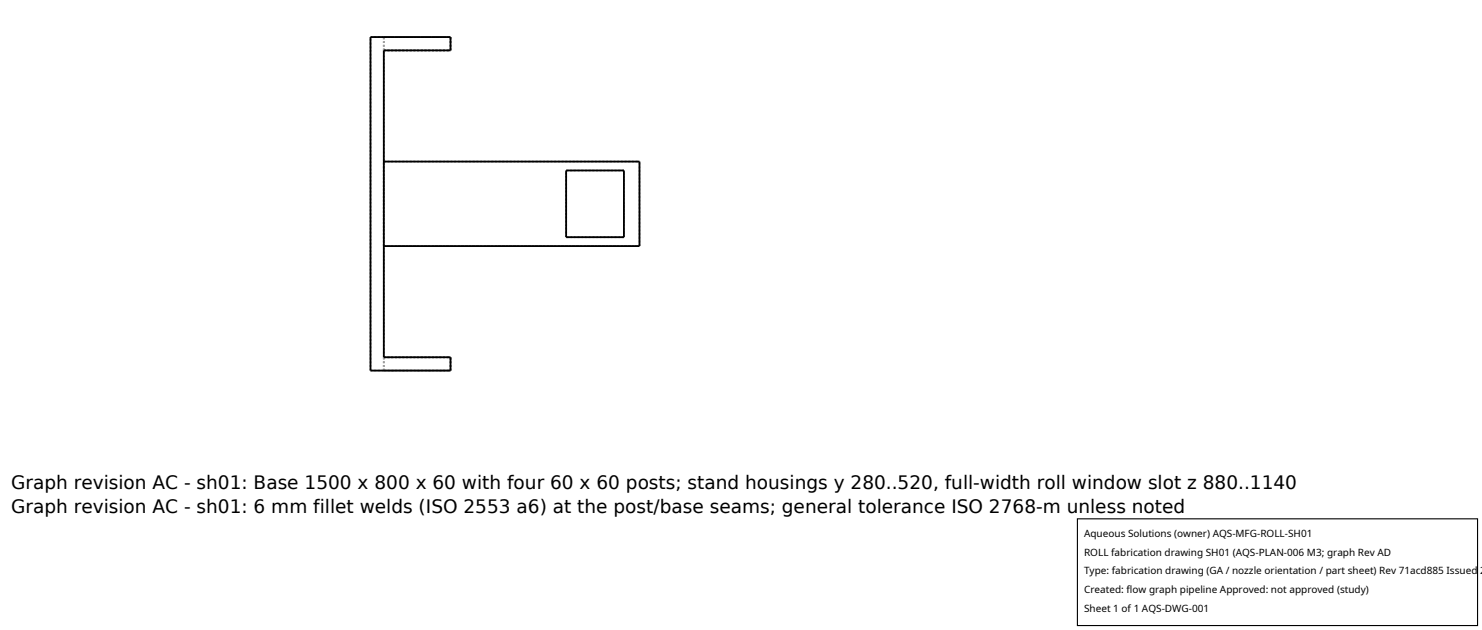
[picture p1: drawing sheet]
<svg xmlns="http://www.w3.org/2000/svg" width="212mm" height="90mm" viewBox="0 0 212 90" stroke-linecap="round" stroke-linejoin="round" font-family="sans-serif">
<defs><g id="words">
<g font-size="2.6">
<text x="1.6" y="69.8">Graph revision AC - sh01: Base 1500 x 800 x 60 with four 60 x 60 posts; stand housings y 280..520, full-width roll window slot z 880..1140</text>
<text x="1.6" y="73.3">Graph revision AC - sh01: 6 mm fillet welds (ISO 2553 a6) at the post/base seams; general tolerance ISO 2768-m unless noted</text>
</g>
<g font-size="1.4">
<text x="154.8" y="76.6">Aqueous Solutions (owner) AQS-MFG-ROLL-SH01</text>
<text x="154.8" y="79.3">ROLL fabrication drawing SH01 (AQS-PLAN-006 M3; graph Rev AD</text>
<text x="154.8" y="82">Type: fabrication drawing (GA / nozzle orientation / part sheet) Rev 71acd885 Issued 2</text>
<text x="154.8" y="84.7">Created: flow graph pipeline Approved: not approved (study)</text>
<text x="154.8" y="87.4">Sheet 1 of 1 AQS-DWG-001</text>
</g>
</g></defs>
<g fill="none" stroke="#a0a0a0" stroke-width=".26" stroke-dasharray=".3 .3" stroke-linecap="butt">
<path d="M52.9 5.3h11.4M54.8 7.2h9.5M54.8 7.2v-1.9M54.8 5.3h9.5M64.3 7.2v-1.9M54.8 35.1v-12M54.8 35.1h36.5M54.8 23.1h36.5M80.9 33.9v-9.6M89.1 33.9v-9.6M89.1 24.3h-8.2M89.1 33.9h-8.2"/>
<path d="M91.3 35.1v-12M52.9 52.9h11.4M52.9 52.9v-47.6M54.8 52.9h9.5M54.8 51h9.5M54.8 51v-43.8M54.8 52.9v-1.9M64.3 52.9v-1.9"/>
</g>
<path d="M52.9 5.3h11.4v1.9h-9.5v43.8h9.5v1.9h-11.4zM54.8 23.1h36.5v12h-36.5M80.9 24.3h8.2v9.6h-8.2z" fill="none" stroke="#000" stroke-width=".26"/>
<path d="M153.9 74.1h57.1v15.2h-57.1z" fill="#fff" stroke="#000" stroke-width=".16"/>
<use href="#words"/>
</svg>
